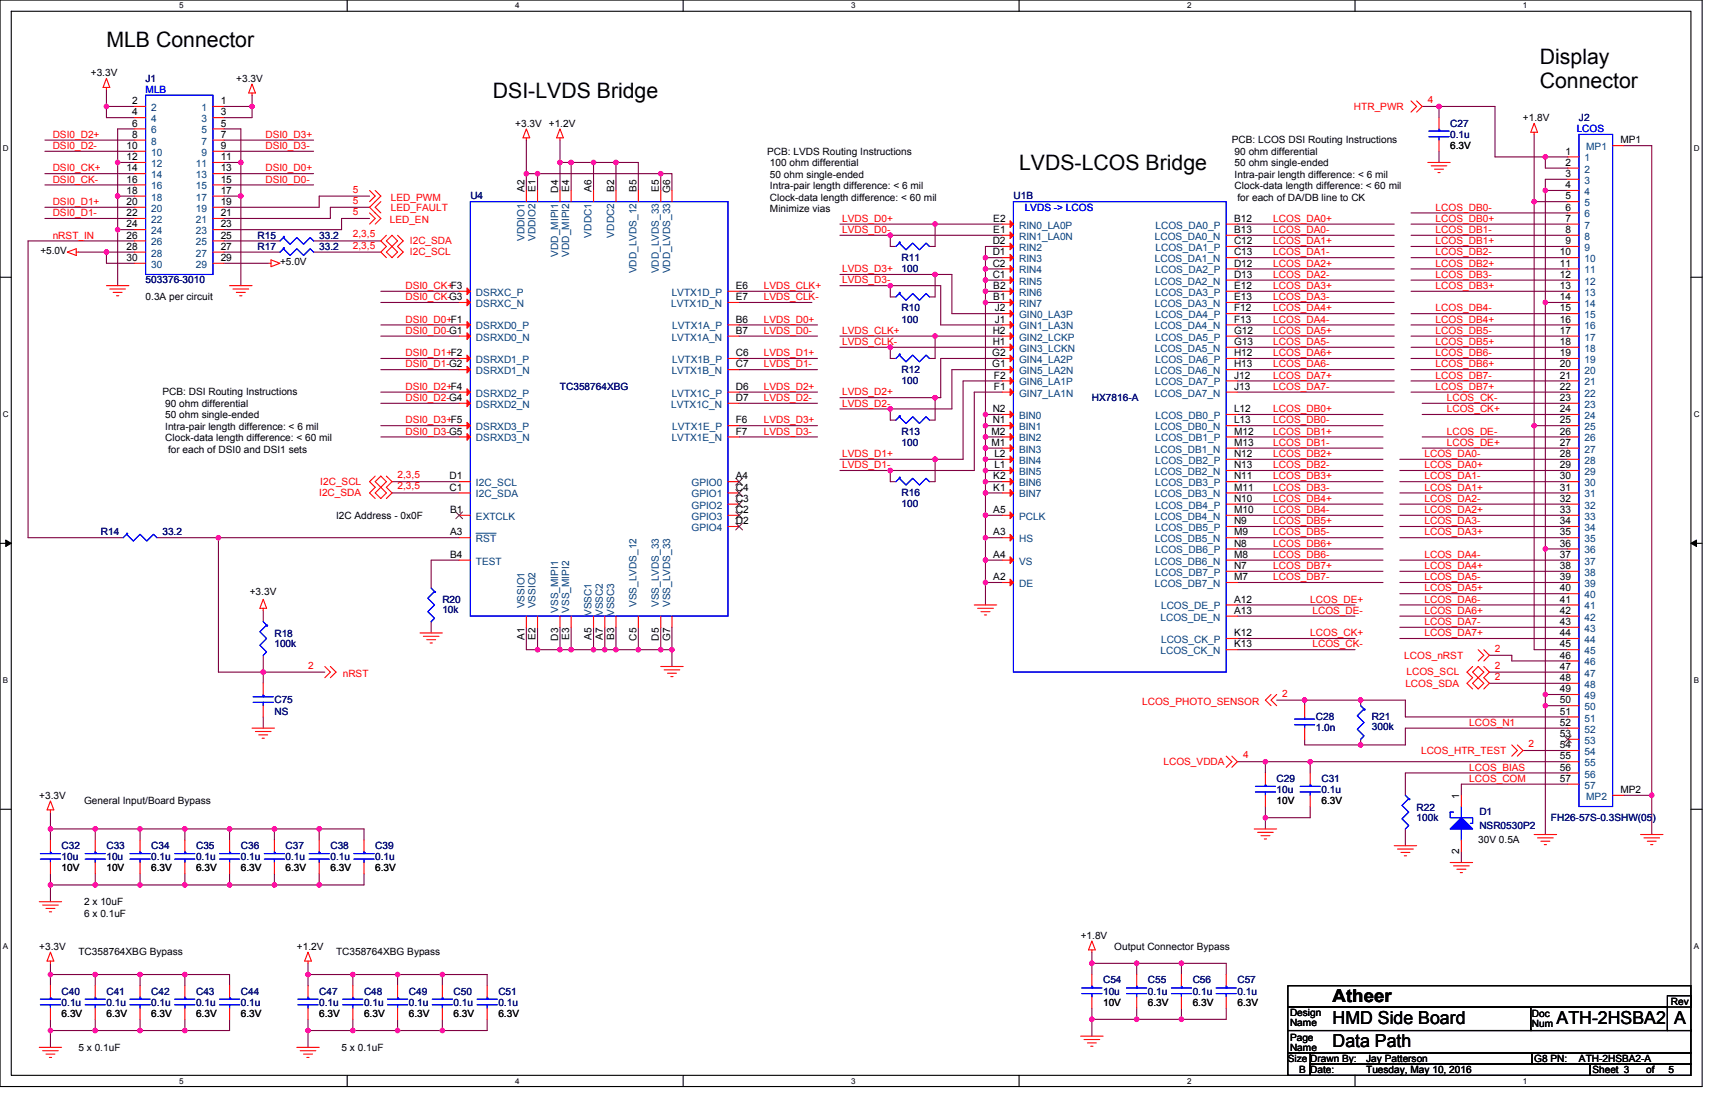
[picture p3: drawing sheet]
<svg xmlns="http://www.w3.org/2000/svg" width="432mm" height="279mm" viewBox="0 0 432 279" stroke-linecap="round" stroke-linejoin="round" font-family="sans-serif">
<defs><g id="words">
<g font-size="5.4">
<text x="26.8" y="11.9">MLB Connector</text>
<text x="387.7" y="16.1">Display</text>
<text x="387.7" y="22.2">Connector</text>
<text x="124.1" y="24.6">DSI-LVDS Bridge</text>
<text x="256.6" y="42.9">LVDS-LCOS Bridge</text>
</g>
<g font-size="4.5">
<text x="335.5" y="257.8">HMD Side Board</text>
<text x="335.5" y="252.3">Atheer</text>
<text x="391.9" y="257.8">ATH-2HSBA2</text>
<text x="421.5" y="257.8">A</text>
<text x="335.5" y="263.4">Data Path</text>
</g>
<g font-size="2.5">
<text x="22.9" y="19.2">+3.3V</text>
<text x="59.5" y="20.6">+3.3V</text>
<text x="33.3" y="26.2">2</text>
<text x="33.3" y="29">4</text>
<text x="55.6" y="26.2">1</text>
<text x="55.6" y="29">3</text>
<text x="33.3" y="31.9">6</text>
<text x="33.3" y="34.7">8</text>
<text x="55.6" y="31.9">5</text>
<text x="55.6" y="34.7">7</text>
<text x="129.7" y="31.9">+3.3V +1.2V</text>
<text x="383.5" y="30.5">+1.8V</text>
<text x="31.9" y="37.5">10</text>
<text x="31.9" y="40.3">12</text>
<text x="55.6" y="40.3">11</text>
<text x="55.6" y="37.5">9</text>
<text x="193.1" y="38.9">PCB: LVDS Routing Instructions</text>
<text x="193.9" y="41.8">100 ohm differential</text>
<text x="310.2" y="36.1">PCB: LCOS DSI Routing Instructions</text>
<text x="310.9" y="39">90 ohm differential</text>
<text x="310.9" y="41.9">50 ohm single-ended</text>
<text x="365.1" y="37.5">6.3V</text>
<text x="394.2" y="38.9">1</text>
<text x="394.2" y="41.7">2</text>
<text x="408" y="36.1">MP1</text>
<text x="31.9" y="43.1">14</text>
<text x="31.9" y="46">16</text>
<text x="55.6" y="43.1">13</text>
<text x="55.6" y="46">15</text>
<text x="193.9" y="44.7">50 ohm single-ended</text>
<text x="193.9" y="47.6">Intra-pair length difference: &lt; 6 mil</text>
<text x="310.9" y="44.8">Intra-pair length difference: &lt; 6 mil</text>
<text x="310.9" y="47.7">Clock-data length difference: &lt; 60 mil</text>
<text x="394.2" y="44.5">3</text>
<text x="394.2" y="47.3">4</text>
<text x="31.9" y="48.8">18</text>
<text x="31.9" y="51.6">20</text>
<text x="55.6" y="48.8">17</text>
<text x="55.6" y="51.6">19</text>
<text x="132" y="48.2" transform="rotate(-90 132 48.2)">A2</text>
<text x="134.9" y="48.2" transform="rotate(-90 134.9 48.2)">E1</text>
<text x="140.5" y="48.5" transform="rotate(-90 140.5 48.5)">D4</text>
<text x="143.3" y="48.2" transform="rotate(-90 143.3 48.2)">E4</text>
<text x="148.9" y="48.2" transform="rotate(-90 148.9 48.2)">A6</text>
<text x="154.6" y="48.2" transform="rotate(-90 154.6 48.2)">B2</text>
<text x="160.2" y="48.2" transform="rotate(-90 160.2 48.2)">B5</text>
<text x="165.9" y="48.2" transform="rotate(-90 165.9 48.2)">E5</text>
<text x="168.7" y="48.5" transform="rotate(-90 168.7 48.5)">G6</text>
<text x="193.9" y="50.5">Clock-data length difference: &lt; 60 mil</text>
<text x="193.9" y="53.4">Minimize vias</text>
<text x="311.6" y="50.6">for each of DA/DB line to CK</text>
<text x="394.2" y="50.2">5</text>
<text x="394.2" y="53">6</text>
<text x="31.9" y="54.4">22</text>
<text x="31.9" y="57.2">24</text>
<text x="55.6" y="54.4">21</text>
<text x="55.6" y="57.2">23</text>
<text x="250.1" y="55.8">E2</text>
<text x="250.1" y="58.6">E1</text>
<text x="310.7" y="58.6">B13</text>
<text x="310.7" y="55.8">B12</text>
<text x="394.2" y="55.8">7</text>
<text x="394.2" y="58.6">8</text>
<text x="10.2" y="64">+5.0V</text>
<text x="31.9" y="60">26</text>
<text x="31.9" y="62.9">28</text>
<text x="31.9" y="65.7">30</text>
<text x="55.6" y="60">25</text>
<text x="55.6" y="62.9">27</text>
<text x="55.6" y="65.7">29</text>
<text x="249.9" y="61.4">D2</text>
<text x="249.9" y="64.3">D1</text>
<text x="310.7" y="64.3">C13</text>
<text x="310.7" y="61.4">C12</text>
<text x="392.7" y="64.3">10</text>
<text x="394.2" y="61.4">9</text>
<text x="70.5" y="66.8">+5.0V</text>
<text x="249.9" y="67.1">C2</text>
<text x="249.9" y="69.9">C1</text>
<text x="310.7" y="69.9">D13</text>
<text x="310.7" y="67.1">D12</text>
<text x="392.7" y="67.1">11</text>
<text x="392.7" y="69.9">12</text>
<text x="36.7" y="75.6">0.3A per circuit</text>
<text x="185.3" y="72.7">E6</text>
<text x="185.3" y="75.5">E7</text>
<text x="250.1" y="72.7">B2</text>
<text x="250.1" y="75.5">B1</text>
<text x="310.7" y="75.5">E13</text>
<text x="310.7" y="72.7">E12</text>
<text x="392.7" y="72.7">13</text>
<text x="392.7" y="75.5">14</text>
<text x="185.3" y="81.2">B6</text>
<text x="250.5" y="78.4">J2</text>
<text x="250.5" y="81.2">J1</text>
<text x="310.7" y="81.2">F13</text>
<text x="310.7" y="78.4">F12</text>
<text x="392.7" y="78.4">15</text>
<text x="392.7" y="81.2">16</text>
<text x="185.3" y="84">B7</text>
<text x="185.3" y="89.6">C6</text>
<text x="249.8" y="89.6">G2</text>
<text x="249.9" y="84">H2</text>
<text x="249.9" y="86.8">H1</text>
<text x="310.7" y="86.8">G13</text>
<text x="310.7" y="84">G12</text>
<text x="310.7" y="89.6">H12</text>
<text x="392.7" y="84">17</text>
<text x="392.7" y="86.8">18</text>
<text x="392.7" y="89.6">19</text>
<text x="185.3" y="92.5">C7</text>
<text x="249.8" y="92.5">G1</text>
<text x="250.2" y="95.3">F2</text>
<text x="310.7" y="92.5">H13</text>
<text x="310.7" y="95.3">J12</text>
<text x="392.7" y="92.5">20</text>
<text x="392.7" y="95.3">21</text>
<text x="40.9" y="99.5">PCB: DSI Routing Instructions</text>
<text x="185.3" y="98.1">D6</text>
<text x="185.3" y="100.9">D7</text>
<text x="250.2" y="98.1">F1</text>
<text x="310.7" y="98.1">J13</text>
<text x="392.7" y="98.1">22</text>
<text x="392.7" y="100.9">23</text>
<text x="41.6" y="102.4">90 ohm differential</text>
<text x="41.6" y="105.3">50 ohm single-ended</text>
<text x="185.3" y="106.6">F6</text>
<text x="249.9" y="103.7">N2</text>
<text x="249.9" y="106.6">N1</text>
<text x="310.7" y="106.6">L13</text>
<text x="310.7" y="103.7">L12</text>
<text x="392.7" y="103.7">24</text>
<text x="392.7" y="106.6">25</text>
<text x="41.6" y="108.2">Intra-pair length difference: &lt; 6 mil</text>
<text x="41.6" y="111.1">Clock-data length difference: &lt; 60 mil</text>
<text x="185.3" y="109.4">F7</text>
<text x="249.7" y="109.4">M2</text>
<text x="249.7" y="112.2">M1</text>
<text x="310.7" y="112.2">M13</text>
<text x="310.7" y="109.4">M12</text>
<text x="392.7" y="109.4">26</text>
<text x="392.7" y="112.2">27</text>
<text x="42.3" y="114">for each of DSI0 and DSI1 sets</text>
<text x="250.4" y="115">L2</text>
<text x="250.4" y="117.8">L1</text>
<text x="310.7" y="117.8">N13</text>
<text x="310.7" y="115">N12</text>
<text x="392.7" y="115">28</text>
<text x="392.7" y="117.8">29</text>
<text x="113.2" y="120.7">D1</text>
<text x="113.2" y="123.5">C1</text>
<text x="185.3" y="120.7">A4</text>
<text x="185.3" y="123.5">C4</text>
<text x="250.1" y="120.7">K2</text>
<text x="250.1" y="123.5">K1</text>
<text x="310.7" y="123.5">M11</text>
<text x="310.7" y="120.7">N11</text>
<text x="392.7" y="120.7">30</text>
<text x="392.7" y="123.5">31</text>
<text x="84.6" y="130.5">I2C Address - 0x0F</text>
<text x="113.3" y="129.1">B1</text>
<text x="185.3" y="126.3">C3</text>
<text x="185.3" y="129.1">C2</text>
<text x="185.3" y="131.9">D2</text>
<text x="250.1" y="129.1">A5</text>
<text x="310.7" y="129.1">M10</text>
<text x="310.7" y="126.3">N10</text>
<text x="310.7" y="131.9">N9</text>
<text x="392.7" y="126.3">32</text>
<text x="392.7" y="129.1">33</text>
<text x="392.7" y="131.9">34</text>
<text x="113.3" y="134.7">A3</text>
<text x="250.1" y="134.7">A3</text>
<text x="310.7" y="134.7">M9</text>
<text x="310.7" y="137.6">N8</text>
<text x="392.7" y="134.7">35</text>
<text x="392.7" y="137.6">36</text>
<text x="113.3" y="140.4">B4</text>
<text x="250.1" y="140.4">A4</text>
<text x="310.7" y="140.4">M8</text>
<text x="310.7" y="143.2">N7</text>
<text x="392.7" y="140.4">37</text>
<text x="392.7" y="143.2">38</text>
<text x="62.9" y="149.7">+3.3V</text>
<text x="250.1" y="146">A2</text>
<text x="310.7" y="146">M7</text>
<text x="392.7" y="146">39</text>
<text x="392.7" y="148.8">40</text>
<text x="310.7" y="151.7">A12</text>
<text x="310.7" y="154.5">A13</text>
<text x="392.7" y="151.7">41</text>
<text x="392.7" y="154.5">42</text>
<text x="132" y="161" transform="rotate(-90 132 161)">A1</text>
<text x="134.9" y="161" transform="rotate(-90 134.9 161)">E2</text>
<text x="140.5" y="161.3" transform="rotate(-90 140.5 161.3)">D3</text>
<text x="143.3" y="161" transform="rotate(-90 143.3 161)">E3</text>
<text x="148.9" y="161" transform="rotate(-90 148.9 161)">A5</text>
<text x="151.8" y="161" transform="rotate(-90 151.8 161)">A7</text>
<text x="154.6" y="161" transform="rotate(-90 154.6 161)">B3</text>
<text x="160.2" y="161.3" transform="rotate(-90 160.2 161.3)">C5</text>
<text x="165.9" y="161.3" transform="rotate(-90 165.9 161.3)">D5</text>
<text x="168.7" y="161.3" transform="rotate(-90 168.7 161.3)">G7</text>
<text x="310.7" y="160.1">K12</text>
<text x="392.7" y="157.3">43</text>
<text x="392.7" y="160.1">44</text>
<text x="310.7" y="162.9">K13</text>
<text x="392.7" y="162.9">45</text>
<text x="392.7" y="165.8">46</text>
<text x="392.7" y="168.6">47</text>
<text x="392.7" y="171.4">48</text>
<text x="392.7" y="174.2">49</text>
<text x="392.7" y="177">50</text>
<text x="392.7" y="179.9">51</text>
<text x="392.7" y="182.7">52</text>
<text x="392.7" y="185.5">53</text>
<text x="392.7" y="188.3">54</text>
<text x="392.7" y="191.1">55</text>
<text x="392.7" y="194">56</text>
<text x="392.7" y="196.8">57</text>
<text x="9.9" y="201">+3.3V</text>
<text x="21.2" y="202.4">General Input/Board Bypass</text>
<text x="321.4" y="202.4">10V</text>
<text x="332.7" y="202.4">6.3V</text>
<text x="367.3" y="201" transform="rotate(-90 367.3 201)">1</text>
<text x="408" y="199.6">MP2</text>
<text x="367.3" y="214.9" transform="rotate(-90 367.3 214.9)">2</text>
<text x="372.2" y="212.3">30V 0.5A</text>
<text x="15.5" y="219.3">10V</text>
<text x="26.8" y="219.3">10V</text>
<text x="38.1" y="219.4">6.3V</text>
<text x="49.4" y="219.3">6.3V</text>
<text x="60.6" y="219.4">6.3V</text>
<text x="71.9" y="219.4">6.3V</text>
<text x="83.2" y="219.3">6.3V</text>
<text x="94.5" y="219.4">6.3V</text>
<text x="21.2" y="227.8">2 x 10uF</text>
<text x="21.2" y="230.7">6 x 0.1uF</text>
<text x="9.9" y="239.1">+3.3V</text>
<text x="74.7" y="239.1">+1.2V</text>
<text x="272.1" y="236.3">+1.8V</text>
<text x="280.5" y="239.1">Output Connector Bypass</text>
<text x="19.7" y="240.5">TC358764XBG Bypass</text>
<text x="84.6" y="240.5">TC358764XBG Bypass</text>
<text x="15.5" y="256">6.3V</text>
<text x="26.8" y="256">6.3V</text>
<text x="38.1" y="256">6.3V</text>
<text x="49.4" y="256">6.3V</text>
<text x="60.6" y="256">6.3V</text>
<text x="80.4" y="256">6.3V</text>
<text x="91.7" y="256">6.3V</text>
<text x="102.9" y="256">6.3V</text>
<text x="114.2" y="256">6.3V</text>
<text x="125.5" y="256">6.3V</text>
<text x="277.7" y="253.2">10V</text>
<text x="289" y="253.2">6.3V</text>
<text x="300.3" y="253.2">6.3V</text>
<text x="311.6" y="253.2">6.3V</text>
<text x="324.8" y="255.7">Design</text>
<text x="385.7" y="256">Doc</text>
<text x="420.7" y="252.9">Rev</text>
<text x="324.8" y="258.3">Name</text>
<text x="324.8" y="261.9">Page</text>
<text x="385.7" y="258.6">Num</text>
<text x="19.7" y="264.5">5 x 0.1uF</text>
<text x="86" y="264.5">5 x 0.1uF</text>
<text x="324.3" y="267.3">Size</text>
<text x="324.8" y="264.5">Name</text>
<text x="329.9" y="267.3">Drawn By:</text>
<text x="344" y="267.3">Jay Patterson</text>
<text x="386.3" y="267.3">G8 PN:</text>
<text x="397.6" y="267.3">ATH-2HSBA2-A</text>
<text x="327.1" y="270.1">B</text>
<text x="329.9" y="270.1">Date:</text>
<text x="344" y="270.1">Tuesday, May 10, 2016</text>
<text x="400.9" y="270.1">Sheet 3</text>
<text x="414.5" y="270.1">of</text>
<text x="420.1" y="270.1">5</text>
</g>
<g font-size="2.5" fill="#000080">
<text x="36.7" y="20.6">J1</text>
<text x="365.1" y="31.9">C27</text>
<text x="365.1" y="34.7">0.1u</text>
<text x="397.6" y="30.5">J2</text>
<text x="118.4" y="50.2">U4</text>
<text x="255.2" y="50.2">U1B</text>
<text x="64.9" y="60">R15</text>
<text x="64.9" y="62.9">R17</text>
<text x="80.4" y="60">33.2</text>
<text x="80.4" y="62.9">33.2</text>
<text x="227" y="65.7">R11</text>
<text x="36.7" y="71.3">503376-3010</text>
<text x="227" y="68.5">100</text>
<text x="227" y="78.4">R10</text>
<text x="227" y="81.2">100</text>
<text x="227" y="93.9">R12</text>
<text x="141" y="98.1">TC358764XBG</text>
<text x="227" y="96.7">100</text>
<text x="274.9" y="100.9">HX7816-A</text>
<text x="227" y="109.4">R13</text>
<text x="227" y="112.2">100</text>
<text x="227" y="124.9">R16</text>
<text x="227" y="127.7">100</text>
<text x="25.4" y="134.8">R14</text>
<text x="40.9" y="134.8">33.2</text>
<text x="111.4" y="151.7">R20</text>
<text x="111.4" y="154.2">10k</text>
<text x="69.1" y="160.4">R18</text>
<text x="69.1" y="163">100k</text>
<text x="69.1" y="177.1">C75</text>
<text x="69.1" y="179.9">NS</text>
<text x="331.3" y="181.3">C28</text>
<text x="331.3" y="184.1">1.0n</text>
<text x="345.4" y="181.3">R21</text>
<text x="345.4" y="183.8">300k</text>
<text x="321.4" y="196.8">C29</text>
<text x="332.7" y="196.8">C31</text>
<text x="321.4" y="199.6">10u</text>
<text x="332.7" y="199.6">0.1u</text>
<text x="356.7" y="204.1">R22</text>
<text x="356.7" y="206.7">100k</text>
<text x="372.5" y="205.3">D1</text>
<text x="372.5" y="208.6">NSR0530P2</text>
<text x="390.5" y="206.7">FH26-57S-0.3SHW(05)</text>
<text x="15.5" y="213.7">C32</text>
<text x="26.8" y="213.7">C33</text>
<text x="38.1" y="213.7">C34</text>
<text x="49.4" y="213.7">C35</text>
<text x="60.6" y="213.7">C36</text>
<text x="71.9" y="213.7">C37</text>
<text x="83.2" y="213.7">C38</text>
<text x="94.5" y="213.7">C39</text>
<text x="15.5" y="216.5">10u</text>
<text x="26.8" y="216.5">10u</text>
<text x="38.1" y="216.5">0.1u</text>
<text x="49.4" y="216.5">0.1u</text>
<text x="60.6" y="216.5">0.1u</text>
<text x="71.9" y="216.5">0.1u</text>
<text x="83.2" y="216.5">0.1u</text>
<text x="94.5" y="216.5">0.1u</text>
<text x="15.5" y="250.4">C40</text>
<text x="26.8" y="250.4">C41</text>
<text x="38.1" y="250.4">C42</text>
<text x="49.4" y="250.4">C43</text>
<text x="60.6" y="250.4">C44</text>
<text x="80.4" y="250.4">C47</text>
<text x="91.7" y="250.4">C48</text>
<text x="102.9" y="250.4">C49</text>
<text x="114.2" y="250.4">C50</text>
<text x="125.5" y="250.4">C51</text>
<text x="277.7" y="247.5">C54</text>
<text x="277.7" y="250.4">10u</text>
<text x="289" y="247.5">C55</text>
<text x="289" y="250.4">0.1u</text>
<text x="300.3" y="247.5">C56</text>
<text x="300.3" y="250.4">0.1u</text>
<text x="311.6" y="247.5">C57</text>
<text x="311.6" y="250.4">0.1u</text>
<text x="15.5" y="253.2">0.1u</text>
<text x="26.8" y="253.2">0.1u</text>
<text x="38.1" y="253.2">0.1u</text>
<text x="49.4" y="253.2">0.1u</text>
<text x="60.6" y="253.2">0.1u</text>
<text x="80.4" y="253.2">0.1u</text>
<text x="91.7" y="253.2">0.1u</text>
<text x="102.9" y="253.2">0.1u</text>
<text x="114.2" y="253.2">0.1u</text>
<text x="125.5" y="253.2">0.1u</text>
</g>
<g font-size="2.5" fill="#00f">
<text x="36.7" y="23.4">MLB</text>
<text x="397" y="33.3">LCOS</text>
<text x="258" y="53">LVDS -&gt; LCOS</text>
</g>
<g font-size="2.5" fill="#004080">
<text x="38.1" y="27.9">2</text>
<text x="50.8" y="27.9">1</text>
<text x="38.1" y="30.8">4</text>
<text x="38.1" y="33.6">6</text>
<text x="50.8" y="30.8">3</text>
<text x="50.8" y="33.6">5</text>
<text x="38.1" y="36.4">8</text>
<text x="38.1" y="39.2">10</text>
<text x="50.8" y="36.4">7</text>
<text x="50.8" y="39.2">9</text>
<text x="399" y="40.6">1</text>
<text x="399.4" y="37.8">MP1</text>
<text x="38.1" y="42">12</text>
<text x="38.1" y="44.9">14</text>
<text x="38.1" y="47.7">16</text>
<text x="49.3" y="42">11</text>
<text x="49.3" y="44.9">13</text>
<text x="49.3" y="47.7">15</text>
<text x="399" y="43.5">2</text>
<text x="399" y="46.3">3</text>
<text x="38.1" y="50.5">18</text>
<text x="38.1" y="53.3">20</text>
<text x="49.3" y="50.5">17</text>
<text x="49.3" y="53.3">19</text>
<text x="399" y="49.1">4</text>
<text x="399" y="51.9">5</text>
<text x="38.1" y="56.1">22</text>
<text x="38.1" y="58.9">24</text>
<text x="49.3" y="56.1">21</text>
<text x="49.3" y="58.9">23</text>
<text x="148.9" y="59.8" transform="rotate(-90 148.9 59.8)">VDDC1</text>
<text x="154.6" y="59.8" transform="rotate(-90 154.6 59.8)">VDDC2</text>
<text x="256.6" y="57.6">RIN0_LA0P</text>
<text x="290.9" y="57.6">LCOS_DA0_P</text>
<text x="399" y="54.7">6</text>
<text x="399" y="57.6">7</text>
<text x="38.1" y="61.8">26</text>
<text x="38.1" y="64.6">28</text>
<text x="49.3" y="61.8">25</text>
<text x="49.3" y="64.6">27</text>
<text x="132" y="60.6" transform="rotate(-90 132 60.6)">VDDIO1</text>
<text x="134.9" y="60.6" transform="rotate(-90 134.9 60.6)">VDDIO2</text>
<text x="140.5" y="64.6" transform="rotate(-90 140.5 64.6)">VDD_MIPI1</text>
<text x="143.3" y="64.6" transform="rotate(-90 143.3 64.6)">VDD_MIPI2</text>
<text x="256.6" y="60.4">RIN1_LA0N</text>
<text x="256.6" y="63.2">RIN2</text>
<text x="256.6" y="66">RIN3</text>
<text x="290.8" y="60.4">LCOS_DA0_N</text>
<text x="290.8" y="66">LCOS_DA1_N</text>
<text x="290.9" y="63.2">LCOS_DA1_P</text>
<text x="399" y="60.4">8</text>
<text x="399" y="63.2">9</text>
<text x="399" y="66">10</text>
<text x="38.1" y="67.4">30</text>
<text x="49.3" y="67.4">29</text>
<text x="160.2" y="68.8" transform="rotate(-90 160.2 68.8)">VDD_LVDS_12</text>
<text x="165.9" y="68.8" transform="rotate(-90 165.9 68.8)">VDD_LVDS_33</text>
<text x="168.7" y="68.8" transform="rotate(-90 168.7 68.8)">VDD_LVDS_33</text>
<text x="256.6" y="68.8">RIN4</text>
<text x="256.6" y="71.6">RIN5</text>
<text x="290.8" y="71.6">LCOS_DA2_N</text>
<text x="290.9" y="68.8">LCOS_DA2_P</text>
<text x="399" y="68.8">11</text>
<text x="399" y="71.6">12</text>
<text x="119.8" y="74.5">DSRXC_P</text>
<text x="119.8" y="77.3">DSRXC_N</text>
<text x="169" y="77.3">LVTX1D_N</text>
<text x="169.1" y="74.5">LVTX1D_P</text>
<text x="256.6" y="74.5">RIN6</text>
<text x="256.6" y="77.3">RIN7</text>
<text x="290.8" y="77.3">LCOS_DA3_N</text>
<text x="290.9" y="74.5">LCOS_DA3_P</text>
<text x="399" y="74.5">13</text>
<text x="399" y="77.3">14</text>
<text x="119.8" y="82.9">DSRXD0_P</text>
<text x="169.3" y="82.9">LVTX1A_P</text>
<text x="256.6" y="80.1">GIN0_LA3P</text>
<text x="256.6" y="82.9">GIN1_LA3N</text>
<text x="290.8" y="82.9">LCOS_DA4_N</text>
<text x="290.9" y="80.1">LCOS_DA4_P</text>
<text x="399" y="80.1">15</text>
<text x="399" y="82.9">16</text>
<text x="119.8" y="85.7">DSRXD0_N</text>
<text x="169.1" y="85.7">LVTX1A_N</text>
<text x="256.6" y="85.7">GIN2_LCKP</text>
<text x="256.6" y="88.6">GIN3_LCKN</text>
<text x="290.8" y="88.6">LCOS_DA5_N</text>
<text x="290.9" y="85.7">LCOS_DA5_P</text>
<text x="399" y="85.7">17</text>
<text x="399" y="88.6">18</text>
<text x="119.8" y="91.4">DSRXD1_P</text>
<text x="119.8" y="94.2">DSRXD1_N</text>
<text x="169.1" y="94.2">LVTX1B_N</text>
<text x="169.3" y="91.4">LVTX1B_P</text>
<text x="256.6" y="91.4">GIN4_LA2P</text>
<text x="256.6" y="94.2">GIN5_LA2N</text>
<text x="290.8" y="94.2">LCOS_DA6_N</text>
<text x="290.9" y="91.4">LCOS_DA6_P</text>
<text x="399" y="91.4">19</text>
<text x="399" y="94.2">20</text>
<text x="119.8" y="99.8">DSRXD2_P</text>
<text x="169.1" y="99.8">LVTX1C_P</text>
<text x="256.6" y="97">GIN6_LA1P</text>
<text x="256.6" y="99.8">GIN7_LA1N</text>
<text x="290.8" y="99.8">LCOS_DA7_N</text>
<text x="290.9" y="97">LCOS_DA7_P</text>
<text x="399" y="97">21</text>
<text x="399" y="99.8">22</text>
<text x="119.8" y="102.7">DSRXD2_N</text>
<text x="169" y="102.7">LVTX1C_N</text>
<text x="256.6" y="105.5">BIN0</text>
<text x="290.9" y="105.5">LCOS_DB0_P</text>
<text x="399" y="102.7">23</text>
<text x="399" y="105.5">24</text>
<text x="119.8" y="108.3">DSRXD3_P</text>
<text x="119.8" y="111.1">DSRXD3_N</text>
<text x="169.1" y="111.1">LVTX1E_N</text>
<text x="169.3" y="108.3">LVTX1E_P</text>
<text x="256.6" y="108.3">BIN1</text>
<text x="256.6" y="111.1">BIN2</text>
<text x="256.6" y="113.9">BIN3</text>
<text x="290.8" y="108.3">LCOS_DB0_N</text>
<text x="290.8" y="113.9">LCOS_DB1_N</text>
<text x="290.9" y="111.1">LCOS_DB1_P</text>
<text x="399" y="108.3">25</text>
<text x="399" y="111.1">26</text>
<text x="399" y="113.9">27</text>
<text x="256.6" y="116.8">BIN4</text>
<text x="256.6" y="119.6">BIN5</text>
<text x="290.8" y="119.6">LCOS_DB2_N</text>
<text x="290.9" y="116.8">LCOS_DB2_P</text>
<text x="399" y="116.8">28</text>
<text x="399" y="119.6">29</text>
<text x="119.8" y="122.4">I2C_SCL</text>
<text x="119.8" y="125.2">I2C_SDA</text>
<text x="174.1" y="122.4">GPIO0</text>
<text x="174.1" y="125.2">GPIO1</text>
<text x="256.6" y="122.4">BIN6</text>
<text x="256.6" y="125.2">BIN7</text>
<text x="290.8" y="125.2">LCOS_DB3_N</text>
<text x="290.9" y="122.4">LCOS_DB3_P</text>
<text x="399" y="122.4">30</text>
<text x="399" y="125.2">31</text>
<text x="119.8" y="130.9">EXTCLK</text>
<text x="174.1" y="128">GPIO2</text>
<text x="174.1" y="130.9">GPIO3</text>
<text x="256.6" y="130.9">PCLK</text>
<text x="290.8" y="130.9">LCOS_DB4_N</text>
<text x="290.9" y="128">LCOS_DB4_P</text>
<text x="399" y="128">32</text>
<text x="399" y="130.9">33</text>
<text x="119.8" y="136.5">RST</text>
<text x="174.1" y="133.7">GPIO4</text>
<text x="256.6" y="136.5">HS</text>
<text x="290.8" y="136.5">LCOS_DB5_N</text>
<text x="290.9" y="133.7">LCOS_DB5_P</text>
<text x="399" y="133.7">34</text>
<text x="399" y="136.5">35</text>
<text x="119.8" y="142.1">TEST</text>
<text x="256.6" y="142.1">VS</text>
<text x="290.8" y="142.1">LCOS_DB6_N</text>
<text x="290.9" y="139.3">LCOS_DB6_P</text>
<text x="399" y="139.3">36</text>
<text x="399" y="142.1">37</text>
<text x="256.6" y="147.8">DE</text>
<text x="290.8" y="147.8">LCOS_DB7_N</text>
<text x="290.9" y="144.9">LCOS_DB7_P</text>
<text x="399" y="144.9">38</text>
<text x="399" y="147.8">39</text>
<text x="132" y="153.1" transform="rotate(-90 132 153.1)">VSSIO1</text>
<text x="134.9" y="153.1" transform="rotate(-90 134.9 153.1)">VSSIO2</text>
<text x="140.5" y="154.2" transform="rotate(-90 140.5 154.2)">VSS_MIPI1</text>
<text x="143.3" y="154.2" transform="rotate(-90 143.3 154.2)">VSS_MIPI2</text>
<text x="148.9" y="155.1" transform="rotate(-90 148.9 155.1)">VSSC1</text>
<text x="151.8" y="155.1" transform="rotate(-90 151.8 155.1)">VSSC2</text>
<text x="154.6" y="155.1" transform="rotate(-90 154.6 155.1)">VSSC3</text>
<text x="160.2" y="152.8" transform="rotate(-90 160.2 152.8)">VSS_LVDS_12</text>
<text x="165.9" y="152.8" transform="rotate(-90 165.9 152.8)">VSS_LVDS_33</text>
<text x="168.7" y="152.8" transform="rotate(-90 168.7 152.8)">VSS_LVDS_33</text>
<text x="292.3" y="153.4">LCOS_DE_P</text>
<text x="399" y="150.6">40</text>
<text x="399" y="153.4">41</text>
<text x="292.2" y="156.2">LCOS_DE_N</text>
<text x="292.3" y="161.9">LCOS_CK_P</text>
<text x="399" y="156.2">42</text>
<text x="399" y="159">43</text>
<text x="399" y="161.9">44</text>
<text x="292.2" y="164.7">LCOS_CK_N</text>
<text x="399" y="164.7">45</text>
<text x="399" y="167.5">46</text>
<text x="399" y="170.3">47</text>
<text x="399" y="173.1">48</text>
<text x="399" y="176">49</text>
<text x="399" y="178.8">50</text>
<text x="399" y="181.6">51</text>
<text x="399" y="184.4">52</text>
<text x="399" y="187.2">53</text>
<text x="399" y="190.1">54</text>
<text x="399" y="192.9">55</text>
<text x="399" y="195.7">56</text>
<text x="399" y="198.5">57</text>
<text x="399.4" y="201.3">MP2</text>
</g>
<g font-size="2.5" fill="#f00">
<text x="340.9" y="27.6">HTR_PWR</text>
<text x="359.5" y="26">4</text>
<text x="13.3" y="34.7">DSI0_D2+</text>
<text x="66.8" y="34.7">DSI0_D3+</text>
<text x="13.3" y="37.5">DSI0_D2-</text>
<text x="66.8" y="37.5">DSI0_D3-</text>
<text x="13.3" y="43.1">DSI0_CK+</text>
<text x="13.3" y="46">DSI0_CK-</text>
<text x="66.8" y="43.1">DSI0_D0+</text>
<text x="66.8" y="46">DSI0_D0-</text>
<text x="13.3" y="51.6">DSI0_D1+</text>
<text x="88.8" y="51.3">5</text>
<text x="88.8" y="48.5">5</text>
<text x="98.4" y="53">LED_FAULT</text>
<text x="98.4" y="50.5">LED_PWM</text>
<text x="361.5" y="53">LCOS_DB0-</text>
<text x="13.3" y="54.4">DSI0_D1-</text>
<text x="88.8" y="54.1">5</text>
<text x="88.8" y="59.8">2,3,5</text>
<text x="98.1" y="56.1">LED_EN</text>
<text x="212" y="55.8">LVDS_D0+</text>
<text x="212" y="58.7">LVDS_D0-</text>
<text x="320.6" y="55.8">LCOS_DA0+</text>
<text x="320.6" y="58.7">LCOS_DA0-</text>
<text x="361.5" y="55.8">LCOS_DB0+</text>
<text x="361.5" y="58.7">LCOS_DB1-</text>
<text x="13.3" y="60.1">nRST_IN</text>
<text x="88.8" y="62.6">2,3,5</text>
<text x="103.2" y="61.5">I2C_SDA</text>
<text x="103.2" y="64.3">I2C_SCL</text>
<text x="320.6" y="61.5">LCOS_DA1+</text>
<text x="320.6" y="64.3">LCOS_DA1-</text>
<text x="361.5" y="61.5">LCOS_DB1+</text>
<text x="361.5" y="64.3">LCOS_DB2-</text>
<text x="212" y="68.5">LVDS_D3+</text>
<text x="212" y="71.3">LVDS_D3-</text>
<text x="320.6" y="67.1">LCOS_DA2+</text>
<text x="320.6" y="69.9">LCOS_DA2-</text>
<text x="361.5" y="67.1">LCOS_DB2+</text>
<text x="361.5" y="69.9">LCOS_DB3-</text>
<text x="102.1" y="72.7">DSI0_CK+F3</text>
<text x="102.1" y="75.6">DSI0_CK-G3</text>
<text x="192.3" y="72.7">LVDS_CLK+</text>
<text x="192.3" y="75.6">LVDS_CLK-</text>
<text x="320.6" y="72.7">LCOS_DA3+</text>
<text x="320.6" y="75.6">LCOS_DA3-</text>
<text x="361.5" y="72.7">LCOS_DB3+</text>
<text x="102.1" y="81.2">DSI0_D0+F1</text>
<text x="192.3" y="81.2">LVDS_D0+</text>
<text x="320.6" y="78.4">LCOS_DA4+</text>
<text x="320.6" y="81.2">LCOS_DA4-</text>
<text x="361.5" y="81.2">LCOS_DB4+</text>
<text x="361.5" y="78.4">LCOS_DB4-</text>
<text x="102.1" y="84">DSI0_D0-G1</text>
<text x="102.1" y="89.7">DSI0_D1+F2</text>
<text x="192.3" y="84">LVDS_D0-</text>
<text x="192.3" y="89.7">LVDS_D1+</text>
<text x="212" y="84">LVDS_CLK+</text>
<text x="212" y="86.8">LVDS_CLK-</text>
<text x="320.6" y="84">LCOS_DA5+</text>
<text x="320.6" y="86.8">LCOS_DA5-</text>
<text x="320.6" y="89.7">LCOS_DA6+</text>
<text x="361.5" y="86.8">LCOS_DB5+</text>
<text x="361.5" y="84">LCOS_DB5-</text>
<text x="361.5" y="89.7">LCOS_DB6-</text>
<text x="102.1" y="92.5">DSI0_D1-G2</text>
<text x="192.3" y="92.5">LVDS_D1-</text>
<text x="320.6" y="92.5">LCOS_DA6-</text>
<text x="320.6" y="95.3">LCOS_DA7+</text>
<text x="361.5" y="92.5">LCOS_DB6+</text>
<text x="361.5" y="95.3">LCOS_DB7-</text>
<text x="102.1" y="98.1">DSI0_D2+F4</text>
<text x="102.1" y="100.9">DSI0_D2-G4</text>
<text x="192.3" y="98.1">LVDS_D2+</text>
<text x="192.3" y="100.9">LVDS_D2-</text>
<text x="212" y="99.5">LVDS_D2+</text>
<text x="320.6" y="98.1">LCOS_DA7-</text>
<text x="361.5" y="98.1">LCOS_DB7+</text>
<text x="364.3" y="100.9">LCOS_CK-</text>
<text x="102.1" y="106.6">DSI0_D3+F5</text>
<text x="192.3" y="106.6">LVDS_D3+</text>
<text x="212" y="102.4">LVDS_D2-</text>
<text x="320.6" y="106.6">LCOS_DB0-</text>
<text x="320.6" y="103.8">LCOS_DB0+</text>
<text x="364.3" y="103.8">LCOS_CK+</text>
<text x="102.1" y="109.4">DSI0_D3-G5</text>
<text x="192.3" y="109.4">LVDS_D3-</text>
<text x="320.6" y="109.4">LCOS_DB1+</text>
<text x="320.6" y="112.2">LCOS_DB1-</text>
<text x="364.3" y="109.4">LCOS_DE-</text>
<text x="364.3" y="112.2">LCOS_DE+</text>
<text x="212" y="115">LVDS_D1+</text>
<text x="212" y="117.9">LVDS_D1-</text>
<text x="320.6" y="117.9">LCOS_DB2-</text>
<text x="320.6" y="115">LCOS_DB2+</text>
<text x="358.6" y="117.9">LCOS_DA0+</text>
<text x="358.6" y="115">LCOS_DA0-</text>
<text x="80.4" y="124.9">I2C_SDA</text>
<text x="80.6" y="122.1">I2C_SCL</text>
<text x="100.1" y="123.2">2,3,5</text>
<text x="100.1" y="120.4">2,3,5</text>
<text x="320.6" y="123.5">LCOS_DB3-</text>
<text x="320.6" y="120.7">LCOS_DB3+</text>
<text x="358.6" y="123.5">LCOS_DA1+</text>
<text x="358.6" y="120.7">LCOS_DA1-</text>
<text x="320.6" y="129.1">LCOS_DB4-</text>
<text x="320.6" y="132">LCOS_DB5+</text>
<text x="320.6" y="126.3">LCOS_DB4+</text>
<text x="358.6" y="132">LCOS_DA3-</text>
<text x="358.6" y="129.1">LCOS_DA2+</text>
<text x="358.6" y="126.3">LCOS_DA2-</text>
<text x="320.6" y="134.8">LCOS_DB5-</text>
<text x="320.6" y="137.6">LCOS_DB6+</text>
<text x="358.6" y="134.8">LCOS_DA3+</text>
<text x="320.6" y="143.2">LCOS_DB7+</text>
<text x="320.6" y="140.4">LCOS_DB6-</text>
<text x="358.6" y="143.2">LCOS_DA4+</text>
<text x="358.6" y="140.4">LCOS_DA4-</text>
<text x="320.6" y="146">LCOS_DB7-</text>
<text x="358.6" y="148.9">LCOS_DA5+</text>
<text x="358.6" y="146">LCOS_DA5-</text>
<text x="329.9" y="151.7">LCOS_DE+</text>
<text x="330.5" y="154.5">LCOS_DE-</text>
<text x="358.6" y="154.5">LCOS_DA6+</text>
<text x="358.6" y="151.7">LCOS_DA6-</text>
<text x="329.9" y="160.1">LCOS_CK+</text>
<text x="358.6" y="160.1">LCOS_DA7+</text>
<text x="358.6" y="157.3">LCOS_DA7-</text>
<text x="330.5" y="163">LCOS_CK-</text>
<text x="353.6" y="165.8">LCOS_nRST</text>
<text x="376.4" y="164.1">2</text>
<text x="77.6" y="168.3">2</text>
<text x="86.3" y="170.3">nRST</text>
<text x="353.8" y="172.8">LCOS_SDA</text>
<text x="354.1" y="170">LCOS_SCL</text>
<text x="376.4" y="171.1">2</text>
<text x="376.4" y="168.3">2</text>
<text x="287.6" y="177.4">LCOS_PHOTO_SENSOR</text>
<text x="322.8" y="175.4">2</text>
<text x="369.9" y="182.7">LCOS_N1</text>
<text x="313" y="190.9">4</text>
<text x="357.8" y="189.8">LCOS_HTR_TEST</text>
<text x="384.9" y="188.1">2</text>
<text x="292.9" y="192.6">LCOS_VDDA</text>
<text x="369.9" y="196.8">LCOS_COM</text>
<text x="369.9" y="194">LCOS_BIAS</text>
</g>
<g font-size="2">
<text x="45.1" y="2.1">5</text>
<text x="129.7" y="2.1">4</text>
<text x="214.3" y="2.1">3</text>
<text x="298.9" y="2.1">2</text>
<text x="383.5" y="2.1">1</text>
<text x=".7" y="38.1">D</text>
<text x="426.5" y="38.1">D</text>
<text x=".7" y="105.1">C</text>
<text x="426.5" y="105.1">C</text>
<text x=".7" y="172">B</text>
<text x="426.5" y="172">B</text>
<text x=".7" y="239">A</text>
<text x="426.5" y="239">A</text>
<text x="45.1" y="272.8">5</text>
<text x="129.7" y="272.8">4</text>
<text x="214.3" y="272.8">3</text>
<text x="298.9" y="272.8">2</text>
<text x="383.5" y="272.8">1</text>
</g>
</g></defs>
<path d="M0 0h428.6v273.5h-428.6zM2.8 2.8h422.9v267.9h-422.9z" fill="none" stroke="#000" stroke-width=".28"/>
<g fill="#fff">
<path d="M45.1 .3h1.1v2.3h-1.1z"/>
<path d="M45.1 271h1.1v2.2h-1.1z"/>
</g>
<path d="M87.4 0v2.8M87.4 270.7v2.8" fill="none" stroke="#000" stroke-width=".28"/>
<g fill="#fff">
<path d="M129.7 .3h1.1v2.3h-1.1z"/>
<path d="M129.7 271h1.1v2.2h-1.1z"/>
</g>
<path d="M172 0v2.8M172 270.7v2.8" fill="none" stroke="#000" stroke-width=".28"/>
<g fill="#fff">
<path d="M214.3 .3h1.1v2.3h-1.1z"/>
<path d="M214.3 271h1.1v2.2h-1.1z"/>
</g>
<path d="M256.6 0v2.8M256.6 270.7v2.8" fill="none" stroke="#000" stroke-width=".28"/>
<g fill="#fff">
<path d="M298.9 .3h1.1v2.3h-1.1z"/>
<path d="M298.9 271h1.1v2.2h-1.1z"/>
</g>
<path d="M341.2 0v2.8M341.2 270.7v2.8" fill="none" stroke="#000" stroke-width=".28"/>
<g fill="#fff">
<path d="M383.5 .3h1.1v2.3h-1.1z"/>
<path d="M383.5 271h1.1v2.2h-1.1z"/>
<path d="M.7 36.3h1.5v2.3h-1.5z"/>
<path d="M426.5 36.3h1.4v2.3h-1.4z"/>
<path d="M.7 103.3h1.5v2.2h-1.5z"/>
<path d="M426.5 103.3h1.4v2.2h-1.4z"/>
</g>
<path d="M0 69.8h2.8M425.7 69.8h2.9" fill="none" stroke="#000" stroke-width=".28"/>
<g fill="#fff">
<path d="M.7 170.2h1.4v2.3h-1.4z"/>
<path d="M426.5 170.2h1.3v2.3h-1.3z"/>
</g>
<path d="M0 136.8h2.8M425.7 136.8h2.9" fill="none" stroke="#000" stroke-width=".28"/>
<path d="M1.4 135.9l1.4 .9-1.4 .8zM425.7 136.8l1.4-.9v1.7z" fill="#000" stroke="#000" stroke-width=".25"/>
<g fill="#fff">
<path d="M.7 237.2h1.4v2.2h-1.4z"/>
<path d="M426.4 237.2h1.4v2.2h-1.4z"/>
</g>
<path d="M0 203.7h2.8M425.7 203.7h2.9M324.3 248.1h101.4v5.4h-101.4zM324.3 259.4h101.4v5.6h-101.4zM324.3 253.5h61.1v5.9h-61.1zM385.4 253.5h34.4v5.9h-34.4zM419.8 250.7h5.9v8.7h-5.9zM324.3 265h5.6v5.7h-5.6zM329.9 265h55.8v2.9h-55.8zM329.9 267.9h70.5v2.8h-70.5zM385.7 265h40v2.9h-40zM400.4 267.9h25.3v2.8h-25.3z" fill="none" stroke="#000" stroke-width=".28"/>
<g fill="none" stroke="#800040" stroke-width=".28">
<path d="M11.3 38.1h22.5M11.3 35.3h22.5M26.8 22.6v4.2h7M26.8 26.8v2.8h7M33.8 32.4h-4.2v8.5M56.4 32.4h4.2v8.5M56.4 38.1h22.6M56.4 35.3h22.6M56.4 26.8h7.1M63.5 24v2.8M63.5 26.8v2.8h-7.1M132.5 35.3v8.4"/>
<path d="M141 35.3v5.6M358.1 26.8h4.2M362.3 26.8h14.1v12.7h12.7M362.3 38.1v2.8M362.3 26.8v2.8M386.3 33.8v17M389.1 39.5v2.8h5.6M389.1 39.5h5.6M408.8 36.7h7.1v163.5M11.3 55h22.5M11.3 52.2h22.5M11.3 43.7h22.5"/>
<path d="M11.3 46.5h22.5M29.6 40.9h4.2M29.6 40.9v8.5M29.6 49.4v8.4M29.6 49.4h4.2M29.6 57.8h4.2M29.6 57.8v14.1M56.4 40.9h4.2M56.4 49.4h4.2M56.4 43.7h22.6M56.4 46.5h22.6M60.6 40.9v8.5"/>
<path d="M60.6 49.4v22.5M93 49.4h-12.6v2.8h-24M93 55h-7v2.8h-29.6M93 52.2h-9.8v2.8h-26.8M132.5 43.7v4.2M132.5 43.7h2.8v4.2M135.3 43.7h31.1v4.2M141 40.9v7M141 40.9h2.8M143.8 40.9h5.6M143.8 40.9v7M149.4 40.9h5.7"/>
<path d="M149.4 40.9v7M155.1 40.9h5.6v7M155.1 40.9v7M166.4 43.7h2.8v4.2M211.5 56.4h23.9M211.5 59.2h12.7M224.2 59.2h28.1M224.2 59.2v2.8h1.4M235.4 56.4v5.6h-1.4M235.4 56.4h16.9M311.6 59.2h39.4M311.6 56.4h39.4"/>
<path d="M355.3 56.4h39.4M355.3 53.6h39.4M355.3 59.2h39.4M386.3 50.8v56.3M386.3 50.8h8.4M389.1 47.9v28.2M389.1 47.9h5.6M394.7 45.1h-5.6v2.8M19.7 63.5h7.1M26.8 63.5h7M26.8 63.5v2.8h7M33.8 60.6h-26.7v74.7h23.9"/>
<path d="M56.4 63.5h14.1M56.4 60.6h14.1M56.4 66.3h11.3M79 60.6h16.9M79 63.5h16.9M95.9 73.3h19.7M95.9 76.1h19.7M186.1 73.3h18.3M186.1 76.1h18.3M211.5 69.1h23.9M211.5 71.9h12.7M224.2 71.9h12.7v9.9h15.4"/>
<path d="M224.2 71.9v2.8h1.4M235.4 69.1h4.3v9.9h12.6M235.4 69.1v5.6h-1.4M248.1 64.9v2.8M248.1 67.7v2.8M248.1 70.5v2.8M248.1 73.3v2.8M248.1 76.1v28.2M248.1 64.9h4.2M248.1 67.7h4.2M248.1 70.5h4.2M248.1 73.3h4.2"/>
<path d="M248.1 76.1h4.2M252.3 62h-4.2v2.9M311.6 62h39.4M311.6 64.9h39.4M311.6 67.7h39.4M311.6 70.5h39.4M311.6 73.3h39.4M311.6 76.1h39.4M311.6 79h39.4M355.3 62h39.4M355.3 67.7h39.4M355.3 64.9h39.4"/>
<path d="M355.3 73.3h39.4M355.3 70.5h39.4M355.3 79h39.4M389.1 76.1v62.1M389.1 76.1h5.6M95.9 81.8h19.7M95.9 84.6h19.7M95.9 90.2h19.7M95.9 93h19.7M95.9 98.7h19.7M186.1 81.8h19.7M186.1 84.6h19.7"/>
<path d="M186.1 90.2h19.7M186.1 93h19.7M186.1 98.7h19.7M211.5 84.6h23.9M211.5 87.4h12.7M224.2 87.4h28.1M224.2 87.4v2.8h1.4M235.4 84.6v5.6h-1.4M235.4 84.6h16.9M252.3 90.2h-15.4v9.9h-1.5M252.3 93h-12.6v9.9h-15.5M252.3 95.9h-9.8v19.7h-7.1"/>
<path d="M252.3 98.7h-7v19.7h-21.1M311.6 81.8h39.4M311.6 84.6h39.4M311.6 87.4h39.4M311.6 90.2h39.4M311.6 93h39.4M311.6 95.9h39.4M311.6 98.7h39.4M355.3 81.8h39.4M355.3 87.4h39.4M355.3 84.6h39.4M355.3 93h39.4"/>
<path d="M355.3 90.2h39.4M355.3 98.7h39.4M355.3 95.9h39.4M95.9 101.5h19.7M95.9 107.1h19.7M95.9 110h19.7M186.1 101.5h19.7M186.1 110h19.7M186.1 107.1h19.7M211.5 115.6h23.9M211.5 100.1h23.9M211.5 118.4h12.7"/>
<path d="M211.5 102.9h12.7M224.2 102.9v2.8h1.4M224.2 118.4v2.8h1.4M235.4 100.1v5.6h-1.4M235.4 115.6v5.6h-1.4M248.1 104.3v2.8M248.1 107.1v2.9M248.1 110v2.8M248.1 112.8v2.8M248.1 115.6v2.8M248.1 118.4v2.8M248.1 104.3h4.2"/>
<path d="M248.1 107.1h4.2M248.1 110h4.2M248.1 112.8h4.2M248.1 115.6h4.2M248.1 118.4h4.2M311.6 107.1h36.6M311.6 118.4h36.6M311.6 115.6h36.6M311.6 110h36.6M311.6 112.8h36.6M311.6 104.3h36.6M352.4 118.4h42.3"/>
<path d="M352.4 115.6h42.3M358.1 101.5h36.6M358.1 104.3h36.6M358.1 110h36.6M358.1 112.8h36.6M386.3 107.1v56.4h8.4M386.3 107.1h8.4M39.5 135.3h15.5M55 135.3v33.9h11.3M55 135.3h60.6M98.7 124.1h16.9M98.7 121.2h16.9"/>
<path d="M248.1 121.2v2.9M248.1 124.1v5.6M248.1 129.7v5.6M248.1 135.3v5.7M248.1 121.2h4.2M248.1 124.1h4.2M248.1 129.7h4.2M248.1 135.3h4.2M311.6 129.7h36.6M311.6 132.5h36.6M311.6 135.3h36.6M311.6 124.1h36.6"/>
<path d="M311.6 126.9h36.6M311.6 121.2h36.6M311.6 138.2h36.6M352.4 135.3h42.3M352.4 132.5h42.3M352.4 129.7h42.3M352.4 126.9h42.3M352.4 124.1h42.3M352.4 121.2h42.3M389.1 138.2v36.6M389.1 138.2h5.6M66.3 153.7v2.8"/>
<path d="M108.6 156.5v2.8M115.6 141h-7v7M132.5 157.9v5.6h2.8M135.3 157.9v5.6M141 157.9v5.6M143.8 157.9v5.6M149.4 157.9v5.6M152.3 157.9v5.6M155.1 157.9v5.6M160.7 157.9v5.6M166.4 157.9v5.6M169.2 157.9v5.6"/>
<path d="M248.1 141v5.6M248.1 146.6v5.7M248.1 141h4.2M248.1 146.6h4.2M311.6 143.8h36.6M311.6 146.6h36.6M311.6 141h36.6M311.6 155.1h29.6M311.6 152.3h29.6M352.4 157.9h42.3M352.4 155.1h42.3M352.4 152.3h42.3"/>
<path d="M352.4 149.4h42.3M352.4 146.6h42.3M352.4 143.8h42.3M352.4 141h42.3M66.3 169.2v2.8M66.3 169.2h15.5M66.3 165v4.2M135.3 163.5h5.7M141 163.5h2.8M143.8 163.5h5.6M149.4 163.5h2.9M152.3 163.5h2.8"/>
<path d="M155.1 163.5h5.6M160.7 163.5h5.7M166.4 163.5h2.8M169.2 163.5v4.3M311.6 163.5h29.6M311.6 160.7h29.6M321.4 176.2h7.1M342.6 176.2h11.2v4.3h40.9M342.6 176.2v1.4M342.6 176.2h-14.1v1.4M352.4 160.7h42.3M375 172h19.7"/>
<path d="M375 169.2h19.7M375 165h5.6v1.4h14.1M389.1 174.8v2.8M389.1 177.6v32.5M389.1 174.8h5.6M389.1 177.6h5.6M66.3 180.5v2.8M311.6 191.7h7M318.6 191.7h11.3M318.6 191.7v2.9M328.5 186.1v1.4h14.1M329.9 191.7h64.8"/>
<path d="M329.9 191.7v2.9M342.6 186.1v1.4M383.5 188.9h11.2M394.7 183.3h-40.9v4.2h-11.2M394.7 197.4h-26.8v2.8M394.7 194.6h-40.9v5.6M12.7 208.7v2.8M12.7 219.9v2.9M12.7 204.4v4.3M12.7 208.7h11.3M24 208.7h11.3M24 208.7v2.8"/>
<path d="M24 219.9v2.9M35.3 208.7v2.8M35.3 219.9v2.9M35.3 208.7h11.2M46.5 208.7h11.3M46.5 208.7v2.8M46.5 219.9v2.9M57.8 208.7h11.3M57.8 208.7v2.8M57.8 219.9v2.9M69.1 208.7h11.3M69.1 208.7v2.8"/>
<path d="M69.1 219.9v2.9M80.4 208.7v2.8M80.4 219.9v2.9M80.4 208.7h11.3v2.8M91.7 219.9v2.9h-11.3M318.6 203v2.8M318.6 205.8v2.9M329.9 203v2.8h-11.3M353.8 208.7v4.2M367.9 214.3v2.8M408.8 200.2h7.1M415.9 200.2v9.9"/>
<path d="M12.7 222.8v4.2M12.7 222.8h11.3M24 222.8h11.3M35.3 222.8h11.2M46.5 222.8h11.3M57.8 222.8h11.3M69.1 222.8h11.3M274.9 239.7v2.8h11.3M12.7 259.4h11.3M12.7 245.3h11.3M12.7 245.3v2.8M12.7 256.6v2.8"/>
<path d="M12.7 242.5v2.8M12.7 259.4v4.2M24 259.4h11.3M24 245.3v2.8M24 256.6v2.8M24 245.3h11.3M35.3 259.4h11.2M35.3 245.3h11.2M35.3 245.3v2.8M35.3 256.6v2.8M46.5 245.3h11.3v2.8M46.5 245.3v2.8"/>
<path d="M46.5 256.6v2.8M57.8 256.6v2.8h-11.3M77.6 259.4h11.2M77.6 245.3h11.2M77.6 245.3v2.8M77.6 256.6v2.8M77.6 242.5v2.8M77.6 259.4v4.2M88.8 259.4h11.3M88.8 245.3h11.3M88.8 245.3v2.8M88.8 256.6v2.8"/>
<path d="M100.1 245.3v2.8M100.1 256.6v2.8M100.1 259.4h11.3M100.1 245.3h11.3M111.4 245.3v2.8M111.4 256.6v2.8M111.4 245.3h11.3v2.8M122.7 256.6v2.8h-11.3M274.9 256.6h11.3M274.9 242.5v2.8M274.9 253.8v2.8M274.9 256.6v4.2"/>
<path d="M286.2 242.5v2.8M286.2 256.6h11.3M286.2 242.5h11.3M286.2 253.8v2.8M297.5 242.5h11.2v2.8M297.5 242.5v2.8M297.5 253.8v2.8M308.7 253.8v2.8h-11.2"/>
</g>
<g fill="#f0f" stroke="#f0f" stroke-width=".28">
<circle cx="235.4" cy="84.6" r=".56"/>
<circle cx="224.1" cy="87.4" r=".56"/>
<circle cx="235.4" cy="69.1" r=".56"/>
<circle cx="224.2" cy="71.9" r=".55"/>
<circle cx="389.1" cy="39.5" r=".55"/>
<circle cx="389.1" cy="76.1" r=".55"/>
<circle cx="389.1" cy="47.9" r=".55"/>
<circle cx="389.1" cy="174.8" r=".55"/>
<circle cx="389.1" cy="138.2" r=".55"/>
<circle cx="389.1" cy="177.6" r=".55"/>
<circle cx="386.3" cy="50.8" r=".55"/>
<circle cx="386.3" cy="107.1" r=".55"/>
<circle cx="415.9" cy="200.2" r=".56"/>
<circle cx="132.5" cy="43.7" r=".55"/>
<circle cx="166.3" cy="43.7" r=".55"/>
<circle cx="135.3" cy="43.7" r=".55"/>
<circle cx="149.4" cy="40.9" r=".55"/>
<circle cx="143.8" cy="40.9" r=".56"/>
<circle cx="155.1" cy="40.9" r=".55"/>
<circle cx="141" cy="40.9" r=".55"/>
<circle cx="235.4" cy="56.4" r=".56"/>
<circle cx="224.1" cy="59.2" r=".56"/>
<circle cx="248.1" cy="64.9" r=".55"/>
<circle cx="248.1" cy="67.7" r=".55"/>
<circle cx="248.1" cy="73.3" r=".56"/>
<circle cx="248.1" cy="70.5" r=".55"/>
<circle cx="248.1" cy="76.1" r=".55"/>
<circle cx="248.1" cy="107.1" r=".55"/>
<circle cx="248.1" cy="104.3" r=".55"/>
<circle cx="248.1" cy="110" r=".55"/>
<circle cx="248.1" cy="115.6" r=".56"/>
<circle cx="248.1" cy="112.8" r=".55"/>
<circle cx="248.1" cy="118.4" r=".55"/>
<circle cx="248.1" cy="121.2" r=".55"/>
<circle cx="248.1" cy="124.1" r=".55"/>
<circle cx="248.1" cy="129.7" r=".56"/>
<circle cx="248.1" cy="141" r=".55"/>
<circle cx="248.1" cy="135.3" r=".55"/>
<circle cx="248.1" cy="146.6" r=".55"/>
<circle cx="235.4" cy="115.6" r=".57"/>
<circle cx="224.2" cy="118.4" r=".55"/>
<circle cx="235.4" cy="100.1" r=".56"/>
<circle cx="224.2" cy="102.9" r=".55"/>
<circle cx="135.3" cy="163.5" r=".55"/>
<circle cx="141" cy="163.5" r=".55"/>
<circle cx="143.8" cy="163.5" r=".56"/>
<circle cx="149.4" cy="163.5" r=".55"/>
<circle cx="152.2" cy="163.5" r=".55"/>
<circle cx="155.1" cy="163.5" r=".55"/>
<circle cx="166.3" cy="163.5" r=".55"/>
<circle cx="160.7" cy="163.5" r=".55"/>
<circle cx="169.2" cy="163.5" r=".55"/>
<circle cx="66.3" cy="169.2" r=".56"/>
<circle cx="24" cy="222.7" r=".56"/>
<circle cx="35.2" cy="208.6" r=".55"/>
<circle cx="35.2" cy="222.7" r=".55"/>
<circle cx="57.8" cy="222.7" r=".55"/>
<circle cx="46.5" cy="222.7" r=".55"/>
<circle cx="57.8" cy="208.6" r=".55"/>
<circle cx="46.5" cy="208.6" r=".55"/>
<circle cx="80.4" cy="208.6" r=".56"/>
<circle cx="80.4" cy="222.7" r=".56"/>
<circle cx="69.1" cy="222.7" r=".55"/>
<circle cx="69.1" cy="208.6" r=".55"/>
<circle cx="12.7" cy="222.7" r=".55"/>
<circle cx="24" cy="208.6" r=".56"/>
<circle cx="12.7" cy="208.6" r=".55"/>
<circle cx="55" cy="135.3" r=".55"/>
<circle cx="12.7" cy="245.3" r=".55"/>
<circle cx="35.2" cy="259.4" r=".55"/>
<circle cx="24" cy="245.3" r=".56"/>
<circle cx="24" cy="259.4" r=".56"/>
<circle cx="35.2" cy="245.3" r=".55"/>
<circle cx="12.7" cy="259.4" r=".55"/>
<circle cx="46.5" cy="259.4" r=".55"/>
<circle cx="46.5" cy="245.3" r=".55"/>
<circle cx="77.5" cy="245.3" r=".55"/>
<circle cx="88.8" cy="259.4" r=".55"/>
<circle cx="111.4" cy="259.4" r=".55"/>
<circle cx="100.1" cy="259.4" r=".55"/>
<circle cx="88.8" cy="245.3" r=".55"/>
<circle cx="111.4" cy="245.3" r=".55"/>
<circle cx="100.1" cy="245.3" r=".55"/>
<circle cx="77.5" cy="259.4" r=".55"/>
<circle cx="362.3" cy="26.8" r=".56"/>
<circle cx="318.6" cy="205.8" r=".55"/>
<circle cx="329.9" cy="191.7" r=".55"/>
<circle cx="318.6" cy="191.7" r=".55"/>
<circle cx="297.4" cy="242.5" r=".56"/>
<circle cx="286.2" cy="242.5" r=".56"/>
<circle cx="297.4" cy="256.6" r=".56"/>
<circle cx="286.2" cy="256.6" r=".56"/>
<circle cx="274.9" cy="256.6" r=".56"/>
<circle cx="274.9" cy="242.5" r=".56"/>
<circle cx="328.5" cy="176.2" r=".55"/>
<circle cx="342.6" cy="176.2" r=".55"/>
<circle cx="342.6" cy="187.5" r=".55"/>
<circle cx="26.8" cy="63.4" r=".55"/>
<circle cx="63.4" cy="26.8" r=".55"/>
<circle cx="26.8" cy="26.8" r=".55"/>
<circle cx="29.6" cy="49.3" r=".55"/>
<circle cx="60.6" cy="49.3" r=".55"/>
<circle cx="29.6" cy="57.8" r=".55"/>
<circle cx="29.6" cy="40.9" r=".55"/>
<circle cx="60.6" cy="40.9" r=".55"/>
</g>
<g fill="none" stroke="#f00" stroke-width=".28">
<path d="M26.8 19.7l.8 2.3h-1.6zM26.8 22v.6M33.8 26.8h2.9M33.8 29.6h2.9M33.8 32.4h2.9M33.8 35.3h2.9M33.8 38.1h2.9M53.6 26.8h2.8M53.6 29.6h2.8M53.6 32.4h2.8M53.6 35.3h2.8M53.6 38.1h2.8"/>
<path d="M63.5 21.2l.8 2.2h-1.7zM63.5 23.4v.6M132.5 34.7v.6M132.5 32.4l.9 2.3h-1.7zM141 34.7v.6M141 32.4l.8 2.3h-1.7zM355.3 25.4l1.4 1.4-1.4 1.4M356.7 25.4l1.4 1.4-1.4 1.4M362.3 29.6v2.8M362.3 35.3v2.8M386.3 31l.8 2.3h-1.7zM386.3 33.3v.5"/>
<path d="M394.7 39.5h2.9M406 36.7h2.8M33.8 40.9h2.9M33.8 43.7h2.9M33.8 46.5h2.9M33.8 49.4h2.9M33.8 52.2h2.9M33.8 55h2.9M33.8 57.8h2.9M53.6 40.9h2.8M53.6 43.7h2.8M53.6 46.5h2.8"/>
<path d="M53.6 49.4h2.8M53.6 52.2h2.8M53.6 55h2.8M53.6 57.8h2.8M93 53.6l1.5 1.4-1.5 1.4M93 47.9l1.5 1.5-1.5 1.4M94.5 47.9l1.4 1.5-2.9 2.8 2.9 2.8-1.4 1.4M95.9 50.8l-1.4 1.4 1.4 1.4M97.3 59.2l-1.4 1.4 1.4 1.4-1.4 1.5 1.4 1.4M100.1 59.2l1.4 1.4-1.4 1.4 1.4 1.5-1.4 1.4M132.5 47.9v2.9M135.3 47.9v2.9"/>
<path d="M141 47.9v2.9M143.8 47.9v2.9M149.4 47.9v2.9M155.1 47.9v2.9M160.7 47.9v2.9M166.4 47.9v2.9M169.2 47.9v2.9M252.3 56.4h2.9M252.3 59.2h2.9M308.7 56.4h2.9M308.7 59.2h2.9M359.5 40.9h5.6"/>
<path d="M360.3 41.7h4M361.2 42.6h2.2M362 43.4h.6M394.7 42.3h2.9M394.7 45.1h2.9M394.7 47.9h2.9M394.7 50.8h2.9M394.7 53.6h2.9M394.7 56.4h2.9M394.7 59.2h2.9M16.9 63.5l2.3-.9v1.7zM19.2 63.5h.5"/>
<path d="M26.8 71.9h5.6M27.6 72.7h4M28.5 73.6h2.3M29.3 74.4h.6M33.8 60.6h2.9M33.8 63.5h2.9M33.8 66.3h2.9M53.6 60.6h2.8M53.6 63.5h2.8M53.6 66.3h2.8M57.8 71.9h5.7M58.7 72.7h3.9"/>
<path d="M59.5 73.6h2.3M60.3 74.4h.6M67.7 66.3h.5M68.2 65.4l2.3 .9-2.3 .8zM70.5 60.6h.1M70.5 63.5h.1M79 60.6h.1M79 63.5h.1M97.3 60.6l1.4-1.4 1.4 1.4-1.4 1.4zM97.3 63.5l1.4-1.5 1.4 1.5-1.4 1.4zM115.6 73.3h2.8M115.6 76.1h2.8"/>
<path d="M183.3 73.3h2.8M183.3 76.1h2.8M225.6 62h.1M225.6 74.7h.1M234 62h.1M234 74.7h.1M252.3 62h2.9M252.3 64.9h2.9M252.3 67.7h2.9M252.3 70.5h2.9M252.3 73.3h2.9M252.3 76.1h2.9"/>
<path d="M252.3 79h2.9M308.7 62h2.9M308.7 64.9h2.9M308.7 67.7h2.9M308.7 70.5h2.9M308.7 73.3h2.9M308.7 76.1h2.9M308.7 79h2.9M394.7 62h2.9M394.7 64.9h2.9M394.7 67.7h2.9M394.7 70.5h2.9"/>
<path d="M394.7 73.3h2.9M394.7 76.1h2.9M394.7 79h2.9M115.6 81.8h2.8M115.6 84.6h2.8M115.6 90.2h2.8M115.6 93h2.8M115.6 98.7h2.8M183.3 81.8h2.8M183.3 84.6h2.8M183.3 90.2h2.8M183.3 93h2.8"/>
<path d="M183.3 98.7h2.8M225.6 90.2h.1M234 90.2h.1M252.3 81.8h2.9M252.3 84.6h2.9M252.3 87.4h2.9M252.3 90.2h2.9M252.3 93h2.9M252.3 95.9h2.9M252.3 98.7h2.9M308.7 81.8h2.9M308.7 84.6h2.9"/>
<path d="M308.7 87.4h2.9M308.7 90.2h2.9M308.7 93h2.9M308.7 95.9h2.9M308.7 98.7h2.9M394.7 81.8h2.9M394.7 84.6h2.9M394.7 87.4h2.9M394.7 90.2h2.9M394.7 93h2.9M394.7 95.9h2.9M394.7 98.7h2.9"/>
<path d="M94.5 119.8l-1.5 1.4 1.5 1.5-1.5 1.4 1.5 1.4M97.3 119.8l1.4 1.4-1.4 1.5 1.4 1.4-1.4 1.4M115.6 101.5h2.8M115.6 107.1h2.8M115.6 110h2.8M183.3 101.5h2.8M183.3 107.1h2.8M183.3 110h2.8M225.6 105.7h.1M234 105.7h.1M252.3 104.3h2.9M252.3 107.1h2.9"/>
<path d="M252.3 110h2.9M252.3 112.8h2.9M252.3 115.6h2.9M252.3 118.4h2.9M308.7 104.3h2.9M308.7 107.1h2.9M308.7 110h2.9M308.7 112.8h2.9M308.7 115.6h2.9M308.7 118.4h2.9M394.7 101.5h2.9M394.7 104.3h2.9"/>
<path d="M394.7 107.1h2.9M394.7 110h2.9M394.7 112.8h2.9M394.7 115.6h2.9M394.7 118.4h2.9M31 135.3h.1M39.5 135.3h.1M94.5 124.1l1.4-1.4 1.4 1.4-1.4 1.4zM94.5 121.2l1.4-1.4 1.4 1.4-1.4 1.5zM115.6 121.2h2.8M115.6 124.1h2.8M115.6 129.7h2.8"/>
<path d="M115.6 135.3h2.8M183.3 121.2h2.8M183.3 124.1h2.8M183.3 126.9h2.8M183.3 129.7h2.8M183.3 132.5h2.8M225.6 121.2h.1M234 121.2h.1M252.3 121.2h2.9M252.3 124.1h2.9M252.3 129.7h2.9M252.3 135.3h2.9"/>
<path d="M308.7 121.2h2.9M308.7 124.1h2.9M308.7 126.9h2.9M308.7 129.7h2.9M308.7 132.5h2.9M308.7 135.3h2.9M308.7 138.2h2.9M394.7 121.2h2.9M394.7 124.1h2.9M394.7 126.9h2.9M394.7 129.7h2.9M394.7 132.5h2.9"/>
<path d="M394.7 135.3h2.9M394.7 138.2h2.9M66.3 156.5h.1M66.3 153.1v.6M66.3 150.9l.8 2.2h-1.7zM105.7 159.3h5.7M108.6 148h.1M108.6 156.5h.1M115.6 141h2.8M132.5 155.1v2.8M135.3 155.1v2.8M141 155.1v2.8"/>
<path d="M143.8 155.1v2.8M149.4 155.1v2.8M152.3 155.1v2.8M155.1 155.1v2.8M160.7 155.1v2.8M166.4 155.1v2.8M169.2 155.1v2.8M245.3 152.3h5.7M246.1 153.1h4M247 154h2.3M247.8 154.8h.6M252.3 141h2.9"/>
<path d="M252.3 146.6h2.9M308.7 141h2.9M308.7 143.8h2.9M308.7 146.6h2.9M308.7 152.3h2.9M308.7 155.1h2.9M394.7 141h2.9M394.7 143.8h2.9M394.7 146.6h2.9M394.7 149.4h2.9M394.7 152.3h2.9M394.7 155.1h2.9"/>
<path d="M394.7 157.9h2.9M66.3 172v2.8M66.3 177.6v2.9M66.3 165h.1M81.8 167.8l1.4 1.4-1.4 1.4M83.2 167.8l1.4 1.4-1.4 1.4M106.6 160.2h3.9M107.4 161h2.3M108.3 161.8h.5M166.4 167.8h5.6M167.2 168.6h4M168.1 169.5h2.2"/>
<path d="M168.9 170.3h.6M308.7 160.7h2.9M308.7 163.5h2.9M320 174.8l-1.4 1.4 1.4 1.4M321.4 174.8l-1.4 1.4 1.4 1.4M328.5 177.6v2.9M342.6 177.6h.1M370.8 167.8l-1.4 1.4 1.4 1.4-1.4 1.4 1.4 1.4M372.2 170.6l1.4 1.4-1.4 1.4-1.4-1.4zM372.2 167.8l1.4 1.4-1.4 1.4-1.4-1.4zM372.2 163.5l1.4 1.5-1.4 1.4M373.6 167.8l1.4 1.4-1.4 1.4 1.4 1.4-1.4 1.4"/>
<path d="M373.6 163.5l1.4 1.5-1.4 1.4M394.7 160.7h2.9M394.7 163.5h2.9M394.7 166.4h2.9M394.7 169.2h2.9M394.7 172h2.9M394.7 174.8h2.9M394.7 177.6h2.9M63.5 183.3h5.6M64.3 184.1h3.9M65.2 185h2.2M66 185.8h.5"/>
<path d="M308.7 190.3l1.5 1.4-1.5 1.4M310.2 190.3l1.4 1.4-1.4 1.4M318.6 194.6v2.8M328.5 183.3v2.8M329.9 194.6v2.8M342.6 186.1h.1M380.6 187.5l1.4 1.4-1.4 1.4M382 187.5l1.5 1.4-1.5 1.4M394.7 180.5h2.9M394.7 183.3h2.9M394.7 186.1h2.9M394.7 188.9h2.9"/>
<path d="M394.7 191.7h2.9M394.7 194.6h2.9M394.7 197.4h2.9M12.7 211.5v2.8M12.7 217.1v2.8M12.7 201.6l.8 2.3h-1.6zM12.7 203.9v.5M24 211.5v2.8M24 217.1v2.8M35.3 211.5v2.8M35.3 217.1v2.8M46.5 211.5v2.8"/>
<path d="M46.5 217.1v2.8M57.8 211.5v2.8M57.8 217.1v2.8M69.1 211.5v2.8M69.1 217.1v2.8M80.4 211.5v2.8M80.4 217.1v2.8M91.7 211.5v2.8M91.7 217.1v2.8M315.8 208.7h5.6M316.6 209.5h4M317.5 210.4h2.2"/>
<path d="M318.3 211.2h.6M318.6 200.2v2.8M329.9 200.2v2.8M351 212.9h5.7M351.9 213.7h3.9M352.7 214.6h2.3M353.6 215.4h.5M353.8 200.2h.1M353.8 208.7h.1M365.1 217.1h5.7M366 218h3.9M366.8 218.8h2.3"/>
<path d="M367.7 219.6h.5M367.9 211.5v2.8M367.9 200.2v2.8M386.3 210.1h5.6M387.1 210.9h4M388 211.8h2.2M388.8 212.6h.6M406 200.2h2.8M413.1 210.1h5.6M413.9 210.9h4M414.8 211.8h2.2M415.6 212.6h.6"/>
<path d="M9.9 227h5.6M10.7 227.8h4M11.6 228.7h2.2M12.4 229.5h.6M12.7 239.7l.8 2.2h-1.6zM77.6 239.7l.8 2.2h-1.7zM274.9 236.9l.9 2.2h-1.7zM274.9 239.1v.6M12.7 241.9v.6M12.7 248.1v2.9M12.7 253.8v2.8M24 248.1v2.9"/>
<path d="M24 253.8v2.8M35.3 248.1v2.9M35.3 253.8v2.8M46.5 248.1v2.9M46.5 253.8v2.8M57.8 248.1v2.9M57.8 253.8v2.8M77.6 248.1v2.9M77.6 253.8v2.8M77.6 241.9v.6M88.8 248.1v2.9M88.8 253.8v2.8"/>
<path d="M100.1 248.1v2.9M100.1 253.8v2.8M111.4 248.1v2.9M111.4 253.8v2.8M122.7 248.1v2.9M122.7 253.8v2.8M274.9 245.3v2.8M274.9 251v2.8M286.2 245.3v2.8M286.2 251v2.8M297.5 245.3v2.8M297.5 251v2.8"/>
<path d="M308.7 245.3v2.8M308.7 251v2.8M9.9 263.6h5.6M10.7 264.5h4M11.6 265.3h2.2M12.4 266.2h.6M74.7 263.6h5.7M75.6 264.5h3.9M76.4 265.3h2.3M77.3 266.2h.5M272.1 260.8h5.6M272.9 261.7h4"/>
<path d="M273.8 262.5h2.2M274.6 263.4h.6"/>
</g>
<g fill="none" stroke="#00f" stroke-width=".28">
<path d="M36.7 24h16.9v45.1h-16.9zM359.8 34.4h5M359.8 33h5M362.3 32.4v.6M362.3 34.4v.9M362.3 32.8h.2v.1h-.2zM397.6 33.8h8.4v169.2h-8.4zM71.4 59.5h.2v.2h-.2zM118.4 50.8h64.9v104.3h-64.9zM255.2 50.8h53.5v118.4h-53.5zM70.5 60.6l.9-.8 1.6 1.7 1.7-1.7 1.7 1.7 1.7-1.7 .9 .8M70.5 63.5l.9-.9 1.6 1.7 1.7-1.7 1.7 1.7 1.7-1.7 .9 .9"/>
<path d="M71.4 62.4h.2v.2h-.2zM225.6 62l.8-.8 1.7 1.7 1.7-1.7 1.7 1.7 1.7-1.7 .8 .8M225.6 74.7l.8-.8 1.7 1.7 1.7-1.7 1.7 1.7 1.7-1.7 .8 .8M226.5 60.9h.1v.2h-.1zM226.5 73.6h.1v.2h-.1zM225.6 90.2l.8-.8 1.7 1.7 1.7-1.7 1.7 1.7 1.7-1.7 .8 .8M226.5 89.1h.1v.2h-.1zM225.6 105.7l.8-.8 1.7 1.7 1.7-1.7 1.7 1.7 1.7-1.7 .8 .8M226.5 104.7h.1v.1h-.1zM31 135.3l.9-.8 1.7 1.7 1.7-1.7 1.7 1.7 1.7-1.7 .8 .8M31.9 134.2h.2v.2h-.2zM225.6 121.2l.8-.8 1.7 1.7 1.7-1.7 1.7 1.7 1.7-1.7 .8 .8"/>
<path d="M226.5 120.2h.1v.1h-.1zM66.3 156.5l.8 .8-1.7 1.7 1.7 1.7-1.7 1.7 1.7 1.7-.8 .9M67.2 157.4h.1v.2h-.1zM108.6 148l.8 .9-1.7 1.7 1.7 1.7-1.7 1.7 1.7 1.6-.8 .9M109.4 148.9h.2v.2h-.2zM63.7 176.8h5.1M63.7 175.4h5.1M66.3 174.8v.6M66.3 176.8v.8M66.3 175.1h.2v.2h-.2zM342.6 177.6l.8 .9-1.7 1.7 1.7 1.7-1.7 1.7 1.7 1.7-.8 .8M343.5 178.5h.1v.2h-.1z"/>
<path d="M316.1 199.3h5M316.1 197.9h5M318.6 197.4v.5M318.6 199.3v.9M318.6 197.7h.2v.2h-.2zM325.9 182.4h5.1M325.9 181h5.1M327.3 199.3h5.1M327.3 197.9h5.1M328.5 180.5v.5M328.5 182.4v.9M329.9 197.4v.5"/>
<path d="M329.9 199.3v.9M329.9 197.7h.2v.2h-.2zM10.2 216.3h5M10.2 214.9h5M12.7 214.3v.6M12.7 216.3v.8M12.7 214.6h.2v.2h-.2zM21.4 216.3h5.1M21.4 214.9h5.1M24 214.3v.6M24 216.3v.8M24 214.6h.2v.2h-.2z"/>
<path d="M32.7 216.3h5.1M32.7 214.9h5.1M35.3 214.3v.6M35.3 216.3v.8M35.3 214.6h.2v.2h-.2zM44 216.3h5.1M44 214.9h5.1M46.5 214.3v.6M46.5 216.3v.8M46.6 214.6h.2v.2h-.2zM55.3 216.3h5M55.3 214.9h5"/>
<path d="M57.8 214.3v.6M57.8 216.3v.8M57.8 214.6h.2v.2h-.2zM66.5 216.3h5.1M66.5 214.9h5.1M69.1 214.3v.6M69.1 216.3v.8M69.1 214.6h.2v.2h-.2zM77.8 216.3h5.1M77.8 214.9h5.1M80.4 214.3v.6M80.4 216.3v.8"/>
<path d="M80.4 214.6h.2v.2h-.2zM89.1 216.3h5.1M89.1 214.9h5.1M91.7 214.3v.6M91.7 216.3v.8M91.7 214.6h.2v.2h-.2zM353.8 200.2l.9 .8-1.7 1.7 1.7 1.7-1.7 1.7 1.7 1.7-.9 .9M354.7 201.1h.2v.2h-.2zM366 204.4h-.9v1.4h5.7v1.4h-.6M367.9 208.7v2.8M367.9 203v2.8M10.2 252.9h5"/>
<path d="M10.2 251.5h5M12.7 251v.5M12.7 252.9v.9M12.7 251.3h.2v.1h-.2zM21.4 252.9h5.1M21.4 251.5h5.1M24 251v.5M24 252.9v.9M24 251.3h.2v.1h-.2zM32.7 252.9h5.1M32.7 251.5h5.1M35.3 251v.5"/>
<path d="M35.3 252.9v.9M35.3 251.3h.2v.1h-.2zM44 252.9h5.1M44 251.5h5.1M46.5 251v.5M46.5 252.9v.9M46.6 251.3h.2v.1h-.2zM55.3 252.9h5M55.3 251.5h5M57.8 251v.5M57.8 252.9v.9M57.8 251.3h.2v.1h-.2z"/>
<path d="M75 252.9h5.1M75 251.5h5.1M77.6 251v.5M77.6 252.9v.9M77.6 251.3h.2v.1h-.2zM86.3 252.9h5.1M86.3 251.5h5.1M88.8 251v.5M88.8 252.9v.9M88.9 251.3h.2v.1h-.2zM97.6 252.9h5M97.6 251.5h5"/>
<path d="M100.1 251v.5M100.1 252.9v.9M100.1 251.3h.2v.1h-.2zM108.8 252.9h5.1M108.8 251.5h5.1M111.4 251v.5M111.4 252.9v.9M111.4 251.3h.2v.1h-.2zM120.1 252.9h5.1M120.1 251.5h5.1M122.7 251v.5M122.7 252.9v.9"/>
<path d="M122.7 251.3h.2v.1h-.2zM272.4 250.1h5.1M272.4 248.7h5.1M274.9 248.1v.6M274.9 250.1v.9M274.9 248.4h.2v.2h-.2zM283.7 250.1h5M283.7 248.7h5M286.2 248.1v.6M286.2 250.1v.9M286.2 248.4h.2v.2h-.2zM294.9 250.1h5.1"/>
<path d="M294.9 248.7h5.1M297.5 248.1v.6M297.5 250.1v.9M297.5 248.4h.2v.2h-.2zM306.2 250.1h5.1M306.2 248.7h5.1M308.7 248.1v.6M308.7 250.1v.9M308.8 248.4h.2v.2h-.2z"/>
</g>
<g fill="none" stroke="#804000" stroke-width=".25">
<path d="M114.8 128.9l1.7 1.7M116.5 128.9l-1.8 1.7M185.3 120.4l1.7 1.7M185.3 123.2l1.7 1.7M185.3 126l1.7 1.8M185.3 128.9l1.7 1.7M185.3 131.7l1.7 1.7M186.9 120.4l-1.7 1.7M186.9 123.2l-1.7 1.7M186.9 126l-1.7 1.8M186.9 128.9l-1.7 1.7M186.9 131.7l-1.7 1.7"/>
<path d="M393.9 185.3l1.7 1.7M395.6 185.3l-1.7 1.7"/>
</g>
<g fill="#f00" stroke="#f00" stroke-width=".28">
<path d="M117.6 72.5l.8 .8-.8 .9z"/>
<path d="M117.6 75.3l.8 .8-.8 .9z"/>
<path d="M117.6 80.9l.8 .9-.8 .8z"/>
<path d="M117.6 83.8l.8 .8-.8 .8z"/>
<path d="M117.6 89.4l.8 .8-.8 .9z"/>
<path d="M117.6 92.2l.8 .8-.8 .9z"/>
<path d="M117.6 97.9l.8 .8-.8 .8z"/>
<path d="M117.6 100.7l.8 .8-.8 .9z"/>
<path d="M117.6 106.3l.8 .8-.8 .9z"/>
<path d="M117.6 109.1l.8 .9-.8 .8z"/>
<path d="M254.3 55.6l.9 .8-.9 .9z"/>
<path d="M254.3 58.4l.9 .8-.9 .9z"/>
<path d="M254.3 61.2l.9 .8-.9 .9z"/>
<path d="M254.3 64l.9 .9-.9 .8z"/>
<path d="M254.3 66.8l.9 .9-.9 .8z"/>
<path d="M254.3 69.7l.9 .8-.9 .9z"/>
<path d="M254.3 72.5l.9 .8-.9 .9z"/>
<path d="M254.3 75.3l.9 .8-.9 .9z"/>
<path d="M254.3 78.1l.9 .9-.9 .8z"/>
<path d="M254.3 80.9l.9 .9-.9 .8z"/>
<path d="M254.3 83.8l.9 .8-.9 .8z"/>
<path d="M254.3 86.6l.9 .8-.9 .9z"/>
<path d="M254.3 89.4l.9 .8-.9 .9z"/>
<path d="M254.3 92.2l.9 .8-.9 .9z"/>
<path d="M254.3 95l.9 .9-.9 .8z"/>
<path d="M254.3 97.9l.9 .8-.9 .8z"/>
<path d="M254.3 103.5l.9 .8-.9 .9z"/>
<path d="M254.3 106.3l.9 .8-.9 .9z"/>
<path d="M254.3 109.1l.9 .9-.9 .8z"/>
<path d="M254.3 112l.9 .8-.9 .8z"/>
<path d="M254.3 114.8l.9 .8-.9 .9z"/>
<path d="M254.3 117.6l.9 .8-.9 .9z"/>
<path d="M254.3 120.4l.9 .8-.9 .9z"/>
<path d="M254.3 123.2l.9 .9-.9 .8z"/>
<path d="M254.3 128.9l.9 .8-.9 .9z"/>
<path d="M254.3 134.5l.9 .8-.9 .9z"/>
<path d="M254.3 140.1l.9 .9-.9 .8z"/>
<path d="M254.3 145.8l.9 .8-.9 .9z"/>
</g>
<path d="M119.8 134.2h5.1" fill="none" stroke="#004080" stroke-width=".25"/>
<g fill="#00f" stroke="#00f" stroke-width=".28">
<path d="M367.9 205.8l2.9 2.9h-5.7z" fill-rule="evenodd"/>
<path d="M367.9 205.8l2.9 2.9h-5.7z" fill-rule="evenodd"/>
</g>
<use href="#words"/>
</svg>
